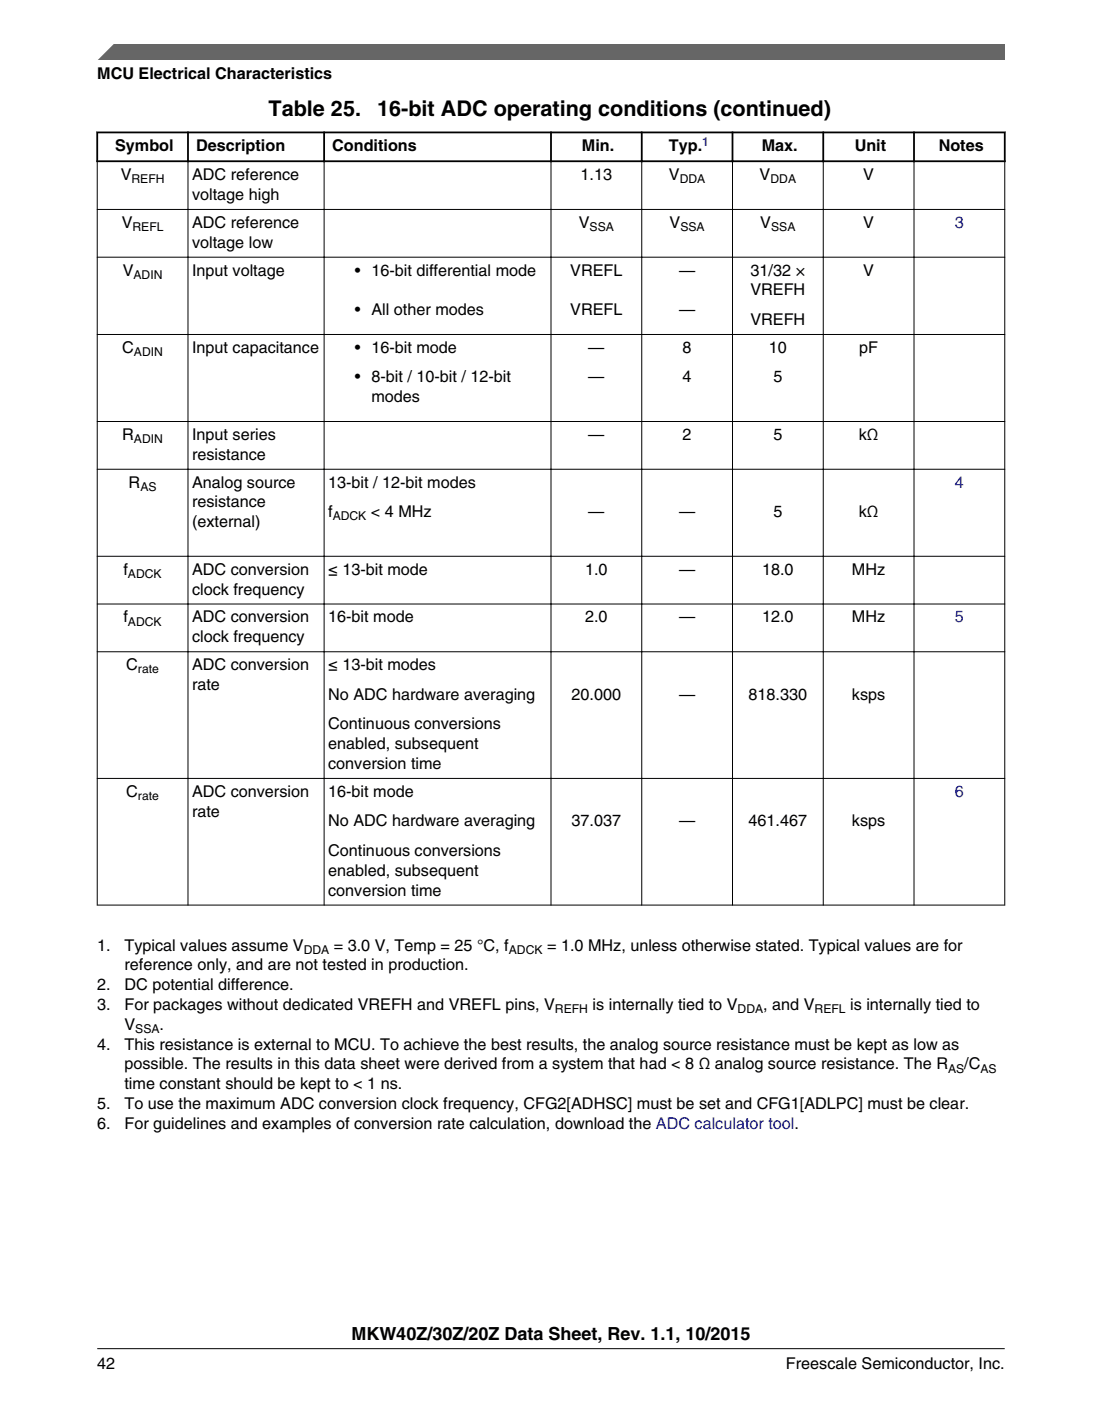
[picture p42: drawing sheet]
<svg xmlns="http://www.w3.org/2000/svg" width="216mm" height="274mm" viewBox="0 0 216 274" stroke-linecap="round" stroke-linejoin="round" font-family="sans-serif">
<defs><g id="words">
<g font-size="4.2">
<text x="52.6" y="22.7">Table 25.</text>
<text x="73.9" y="22.7">16-bit ADC operating conditions (continued)</text>
</g>
<text font-size="3.5" x="68.8" y="262.3">MKW40Z/30Z/20Z Data Sheet, Rev. 1.1, 10/2015</text>
<g font-size="3.2">
<text x="19.1" y="15.5">MCU Electrical Characteristics</text>
<text x="22.6" y="29.6">Symbol</text>
<text x="38.4" y="29.6">Description</text>
<text x="65.1" y="29.6">Conditions</text>
<text x="114" y="29.6">Min.</text>
<text x="131" y="29.6">Typ.</text>
<text x="149.2" y="29.6">Max.</text>
<text x="167.4" y="29.6">Unit</text>
<text x="183.9" y="29.6">Notes</text>
<text x="23.6" y="35.3">V</text>
<text x="37.6" y="35.3">ADC reference</text>
<text x="113.8" y="35.3">1.13</text>
<text x="131" y="35.3">V</text>
<text x="148.8" y="35.3">V</text>
<text x="169.1" y="35.3">V</text>
<text x="37.6" y="39.1">voltage high</text>
<text x="23.8" y="44.6">V</text>
<text x="37.6" y="44.6">ADC reference</text>
<text x="113.4" y="44.6">V</text>
<text x="131.2" y="44.6">V</text>
<text x="149" y="44.6">V</text>
<text x="169.1" y="44.6">V</text>
<text x="24" y="54">V</text>
<text x="37.6" y="48.5">voltage low</text>
<text x="37.6" y="54">Input voltage</text>
<text x="69.5" y="54">• 16-bit differential mode</text>
<text x="111.7" y="54">VREFL</text>
<text x="133" y="54">—</text>
<text x="147.1" y="54">31/32 ×</text>
<text x="169.1" y="54">V</text>
<text x="147" y="57.8">VREFH</text>
<text x="69.5" y="61.7">• All other modes</text>
<text x="111.7" y="61.7">VREFL</text>
<text x="133" y="61.7">—</text>
<text x="147" y="63.6">VREFH</text>
<text x="23.9" y="69.1">C</text>
<text x="37.6" y="69.1">Input capacitance</text>
<text x="69.5" y="69.1">• 16-bit mode</text>
<text x="115.3" y="69.1">—</text>
<text x="133.7" y="69.1">8</text>
<text x="150.6" y="69.1">10</text>
<text x="168.3" y="69.1">pF</text>
<text x="69.5" y="74.9">• 8-bit / 10-bit / 12-bit</text>
<text x="115.3" y="74.9">—</text>
<text x="133.7" y="74.9">4</text>
<text x="151.5" y="74.9">5</text>
<text x="72.8" y="78.8">modes</text>
<text x="23.9" y="86.1">R</text>
<text x="37.6" y="86.1">Input series</text>
<text x="115.3" y="86.1">—</text>
<text x="133.7" y="86.1">2</text>
<text x="151.5" y="86.1">5</text>
<text x="168.2" y="86.1">kΩ</text>
<text x="25.2" y="95.5">R</text>
<text x="37.6" y="90">resistance</text>
<text x="37.6" y="95.5">Analog source</text>
<text x="64.3" y="95.5">13-bit / 12-bit modes</text>
<text x="37.6" y="99.4">resistance</text>
<text x="64.3" y="101.3">f</text>
<text x="72.7" y="101.3">&lt; 4 MHz</text>
<text x="115.3" y="101.3">—</text>
<text x="133" y="101.3">—</text>
<text x="151.5" y="101.3">5</text>
<text x="168.2" y="101.3">kΩ</text>
<text x="37.6" y="103.2">(external)</text>
<text x="24.2" y="112.5">f</text>
<text x="37.6" y="112.5">ADC conversion</text>
<text x="64.3" y="112.5">≤ 13-bit mode</text>
<text x="114.6" y="112.5">1.0</text>
<text x="133" y="112.5">—</text>
<text x="149.3" y="112.5">18.0</text>
<text x="166.9" y="112.5">MHz</text>
<text x="37.6" y="116.4">clock frequency</text>
<text x="24.2" y="121.9">f</text>
<text x="37.6" y="121.9">ADC conversion</text>
<text x="37.6" y="125.8">clock frequency</text>
<text x="64.3" y="121.9">16-bit mode</text>
<text x="114.6" y="121.9">2.0</text>
<text x="133" y="121.9">—</text>
<text x="149.3" y="121.9">12.0</text>
<text x="166.9" y="121.9">MHz</text>
<text x="24.7" y="131.2">C</text>
<text x="37.6" y="131.2">ADC conversion</text>
<text x="64.3" y="131.2">≤ 13-bit modes</text>
<text x="37.6" y="135.1">rate</text>
<text x="64.3" y="137">No ADC hardware averaging</text>
<text x="112" y="137">20.000</text>
<text x="133" y="137">—</text>
<text x="146.7" y="137">818.330</text>
<text x="166.9" y="137">ksps</text>
<text x="64.3" y="142.8">Continuous conversions</text>
<text x="64.3" y="146.7">enabled, subsequent</text>
<text x="64.3" y="150.6">conversion time</text>
<text x="24.7" y="156">C</text>
<text x="37.6" y="156">ADC conversion</text>
<text x="37.6" y="159.9">rate</text>
<text x="64.3" y="156">16-bit mode</text>
<text x="64.3" y="161.8">No ADC hardware averaging</text>
<text x="112" y="161.8">37.037</text>
<text x="133" y="161.8">—</text>
<text x="146.7" y="161.8">461.467</text>
<text x="166.9" y="161.8">ksps</text>
<text x="64.3" y="167.6">Continuous conversions</text>
<text x="64.3" y="171.5">enabled, subsequent</text>
<text x="64.3" y="175.4">conversion time</text>
<text x="19" y="186.1">1.</text>
<text x="24.4" y="190">reference only, and are not tested in production.</text>
<text x="24.4" y="186.1">Typical values assume V</text>
<text x="65.4" y="186.1">= 3.0 V, Temp = 25 °C, f</text>
<text x="107.2" y="186.1">= 1.0 MHz, unless otherwise stated. Typical values are for</text>
<text x="19" y="193.9">2.</text>
<text x="19" y="197.8">3.</text>
<text x="24.4" y="193.9">DC potential difference.</text>
<text x="24.4" y="197.8">For packages without dedicated VREFH and VREFL pins, V</text>
<text x="116.1" y="197.8">is internally tied to V</text>
<text x="149.5" y="197.8">, and V</text>
<text x="166.6" y="197.8">is internally tied to</text>
<text x="24.4" y="201.6">V</text>
<text x="31.3" y="201.6">.</text>
<text x="19.1" y="205.5">4.</text>
<text x="24.4" y="205.5">This resistance is external to MCU. To achieve the best results, the analog source resistance must be kept as low as</text>
<text x="24.4" y="209.4">possible. The results in this data sheet were derived from a system that had &lt; 8 Ω analog source resistance. The R</text>
<text x="188.9" y="209.4">/C</text>
<text x="24.4" y="213.3">time constant should be kept to &lt; 1 ns.</text>
<text x="19.1" y="217.2">5.</text>
<text x="19.1" y="221">6.</text>
<text x="24.4" y="217.2">To use the maximum ADC conversion clock frequency, CFG2[ADHSC] must be set and CFG1[ADLPC] must be clear.</text>
<text x="24.4" y="221">For guidelines and examples of conversion rate calculation, download the ADC calculator tool.</text>
<text x="19.1" y="268">42</text>
<text x="154" y="268">Freescale Semiconductor, Inc.</text>
</g>
<g font-size="3.2" fill="#00f">
<text x="187.1" y="44.6">3</text>
<text x="187.1" y="95.5">4</text>
<text x="187.1" y="121.9">5</text>
<text x="187.1" y="156">6</text>
</g>
<text font-size="2.4" fill="#00f" x="137.6" y="28.6">1</text>
<g font-size="2.4">
<text x="25.8" y="35.9">REFH</text>
<text x="133.2" y="35.9">DDA</text>
<text x="150.9" y="35.9">DDA</text>
<text x="26" y="45.3">REFL</text>
<text x="115.5" y="45.3">SSA</text>
<text x="133.3" y="45.3">SSA</text>
<text x="151.1" y="45.3">SSA</text>
<text x="26.2" y="54.6">ADIN</text>
<text x="26.2" y="69.7">ADIN</text>
<text x="26.2" y="86.8">ADIN</text>
<text x="27.5" y="96.1">AS</text>
<text x="65.2" y="101.9">ADCK</text>
<text x="25.1" y="113.2">ADCK</text>
<text x="25.1" y="122.5">ADCK</text>
<text x="27" y="131.9">rate</text>
<text x="27" y="156.7">rate</text>
<text x="59.5" y="186.8">DDA</text>
<text x="99.7" y="186.8">ADCK</text>
<text x="26.5" y="202.3">SSA</text>
<text x="108.7" y="198.4">REFH</text>
<text x="144.5" y="198.4">DDA</text>
<text x="159.6" y="198.4">REFL</text>
<text x="185.8" y="210">AS</text>
<text x="192.1" y="210">AS</text>
</g>
</g></defs>
<path d="M18.9 25.9h178.1M18.9 31.6h178.1M19 25.8v5.9M36.8 25.8v5.9M63.5 25.8v5.9M107.9 25.8v5.9M125.7 25.8v5.9M143.5 25.8v5.9M161.3 25.8v5.9M179.1 25.8v5.9M196.8 25.8v5.9" fill="none" stroke="#000" stroke-width=".35"/>
<g fill="none" stroke="#000" stroke-width=".2">
<path d="M19 31.7v145.6M36.8 31.4v145.9M63.5 31.4v145.9M107.9 31.4v145.9M125.7 31.4v145.9M143.5 31.4v145.9M161.3 31.4v145.9M179.1 31.4v145.9M196.8 31.7v145.6M19 41h177.9M19 50.4h177.9M19 65.5h177.9"/>
<path d="M19 82.5h177.9M19 91.9h177.9M19 108.9h177.9M19 118.3h177.9M19 127.6h177.9M19 152.4h177.9M19 177.2h177.9"/>
</g>
<path d="M19 11.7l5.7-3.1 172.2 .1v3z" fill="#666"/>
<path d="M22.5 8.6l-3.1 3.1" fill="none" stroke="#666" stroke-width=".28"/>
<path d="M19 264.1h177.8" fill="none" stroke="#000" stroke-width=".2"/>
<use href="#words"/>
</svg>
